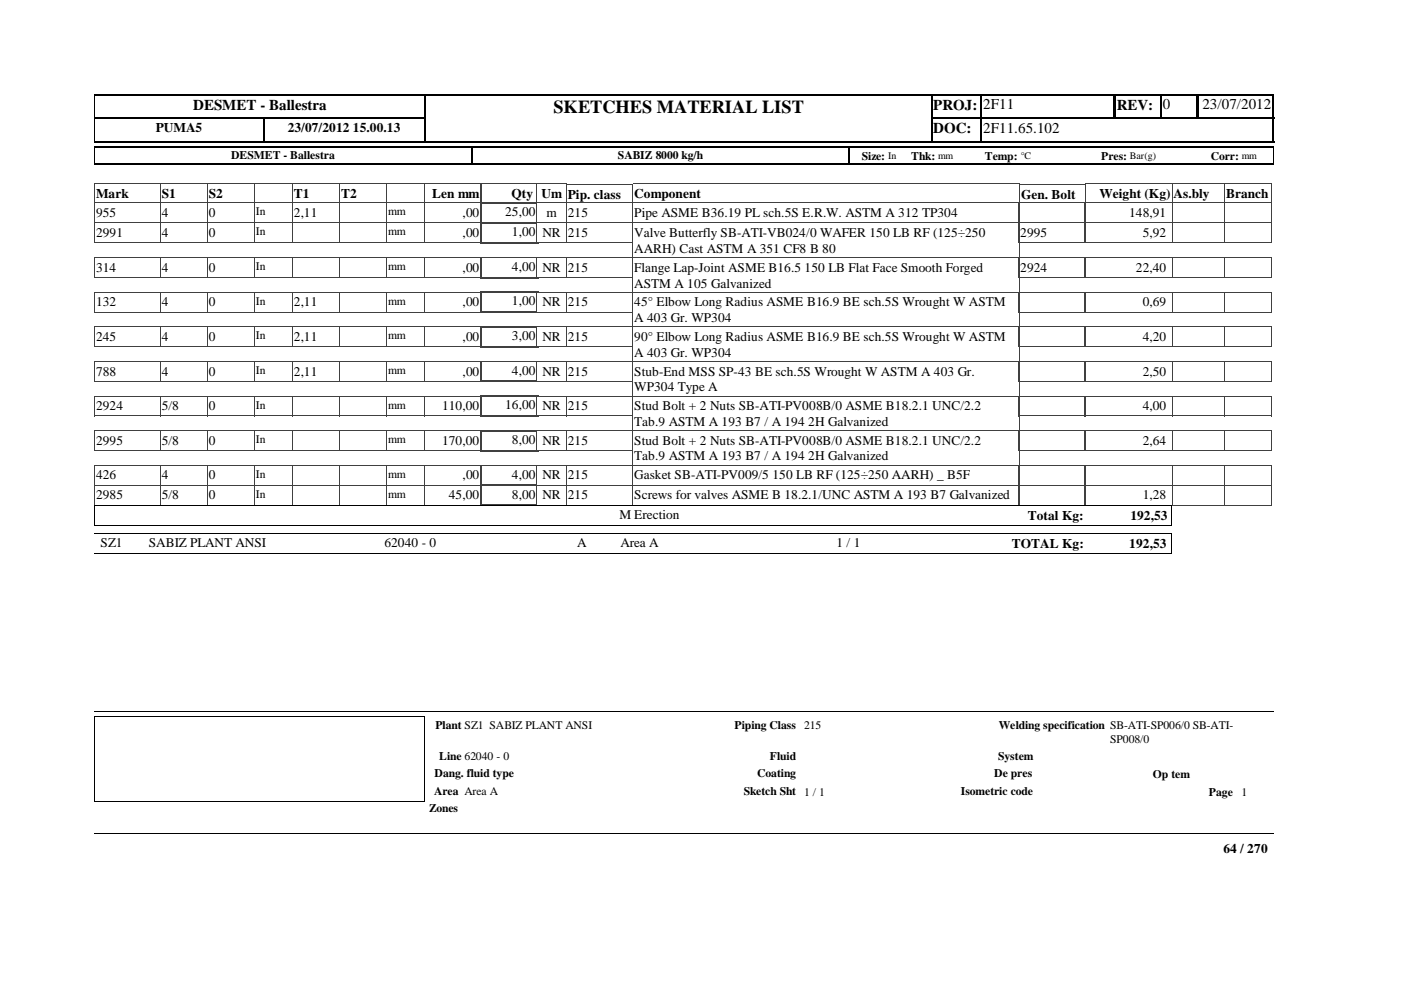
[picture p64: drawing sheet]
<svg xmlns="http://www.w3.org/2000/svg" width="297mm" height="210mm" viewBox="0 0 297 210" stroke-linecap="round" stroke-linejoin="round" font-family="sans-serif">
<defs><g id="words">
<text font-size="3.9" x="117.3" y="23.9">SKETCHES MATERIAL LIST</text>
<g font-size="3.2">
<text x="40.9" y="23.3">DESMET - Ballestra</text>
<text x="197.9" y="23.3">PROJ:</text>
<text x="208.4" y="23.2">2F11</text>
<text x="236.8" y="23.3">REV:</text>
<text x="246.5" y="23.2">0</text>
<text x="254.9" y="23.2">23/07/2012</text>
<text x="197.9" y="28.3">DOC:</text>
<text x="208.4" y="28.2">2F11.65.102</text>
</g>
<g font-size="2.8">
<text x="33" y="28">PUMA5</text>
<text x="61" y="28">23/07/2012 15.00.13</text>
<text x="20.4" y="42.1">Mark</text>
<text x="20.4" y="46">955</text>
<text x="34.3" y="46">4</text>
<text x="34.3" y="42.1">S1</text>
<text x="44.3" y="42.1">S2</text>
<text x="44.3" y="46">0</text>
<text x="62.3" y="42.1">T1</text>
<text x="62.3" y="46">2,11</text>
<text x="72.3" y="42.1">T2</text>
<text x="91.6" y="42.1">Len mm</text>
<text x="98.1" y="46">,00</text>
<text x="107.1" y="45.8">25,00</text>
<text x="108.5" y="42.1">Qty</text>
<text x="114.8" y="42.1">Um</text>
<text x="115.9" y="46">m</text>
<text x="120.4" y="42.1">Pip. class</text>
<text x="120.4" y="46">215</text>
<text x="134.5" y="42.1">Component</text>
<text x="134.5" y="46">Pipe ASME B36.19 PL sch.5S E.R.W. ASTM A 312 TP304</text>
<text x="216.5" y="42.1">Gen. Bolt</text>
<text x="233.1" y="42.1">Weight (Kg)</text>
<text x="239.4" y="46">148,91</text>
<text x="248.8" y="42.1">As.bly</text>
<text x="260" y="42.1">Branch</text>
<text x="20.4" y="50.2">2991</text>
<text x="34.3" y="50.2">4</text>
<text x="44.3" y="50.2">0</text>
<text x="98.1" y="50.2">,00</text>
<text x="108.5" y="50.1">1,00</text>
<text x="115" y="50.2">NR</text>
<text x="120.4" y="50.2">215</text>
<text x="134.5" y="50.2">Valve Butterfly SB-ATI-VB024/0 WAFER 150 LB RF (125÷250</text>
<text x="134.5" y="53.6">AARH) Cast ASTM A 351 CF8 B 80</text>
<text x="216.3" y="50.2">2995</text>
<text x="242.3" y="50.2">5,92</text>
<text x="20.4" y="57.6">314</text>
<text x="34.3" y="57.6">4</text>
<text x="44.3" y="57.6">0</text>
<text x="98.1" y="57.6">,00</text>
<text x="108.5" y="57.4">4,00</text>
<text x="115" y="57.6">NR</text>
<text x="120.4" y="57.6">215</text>
<text x="134.5" y="57.6">Flange Lap-Joint ASME B16.5 150 LB Flat Face Smooth Forged</text>
<text x="216.3" y="57.6">2924</text>
<text x="240.8" y="57.6">22,40</text>
<text x="20.4" y="64.9">132</text>
<text x="34.3" y="64.9">4</text>
<text x="44.3" y="64.9">0</text>
<text x="62.3" y="64.9">2,11</text>
<text x="98.1" y="64.9">,00</text>
<text x="108.5" y="64.8">1,00</text>
<text x="115" y="64.9">NR</text>
<text x="120.4" y="64.9">215</text>
<text x="134.5" y="61">ASTM A 105 Galvanized</text>
<text x="134.5" y="64.9">45° Elbow Long Radius ASME B16.9 BE sch.5S Wrought W ASTM</text>
<text x="242.3" y="64.9">0,69</text>
<text x="134.5" y="68.3">A 403 Gr. WP304</text>
<text x="20.4" y="72.3">245</text>
<text x="34.3" y="72.3">4</text>
<text x="44.3" y="72.3">0</text>
<text x="62.3" y="72.3">2,11</text>
<text x="98.1" y="72.3">,00</text>
<text x="108.5" y="72.1">3,00</text>
<text x="115" y="72.3">NR</text>
<text x="120.4" y="72.3">215</text>
<text x="134.5" y="72.3">90° Elbow Long Radius ASME B16.9 BE sch.5S Wrought W ASTM</text>
<text x="134.5" y="75.6">A 403 Gr. WP304</text>
<text x="242.3" y="72.3">4,20</text>
<text x="20.4" y="79.6">788</text>
<text x="34.3" y="79.6">4</text>
<text x="44.3" y="79.6">0</text>
<text x="62.3" y="79.6">2,11</text>
<text x="98.1" y="79.6">,00</text>
<text x="108.5" y="79.5">4,00</text>
<text x="115" y="79.6">NR</text>
<text x="120.4" y="79.6">215</text>
<text x="134.5" y="79.6">Stub-End MSS SP-43 BE sch.5S Wrought W ASTM A 403 Gr.</text>
<text x="134.5" y="83">WP304 Type A</text>
<text x="242.3" y="79.6">2,50</text>
<text x="20.4" y="87">2924</text>
<text x="34.3" y="87">5/8</text>
<text x="44.3" y="87">0</text>
<text x="93.7" y="87">110,00</text>
<text x="107.1" y="86.8">16,00</text>
<text x="115" y="87">NR</text>
<text x="120.4" y="87">215</text>
<text x="134.5" y="87">Stud Bolt + 2 Nuts SB-ATI-PV008B/0 ASME B18.2.1 UNC/2.2</text>
<text x="242.3" y="87">4,00</text>
<text x="20.4" y="94.3">2995</text>
<text x="34.3" y="94.3">5/8</text>
<text x="44.3" y="94.3">0</text>
<text x="93.7" y="94.3">170,00</text>
<text x="108.5" y="94.1">8,00</text>
<text x="115" y="94.3">NR</text>
<text x="120.4" y="94.3">215</text>
<text x="134.5" y="90.3">Tab.9 ASTM A 193 B7 / A 194 2H Galvanized</text>
<text x="134.5" y="94.3">Stud Bolt + 2 Nuts SB-ATI-PV008B/0 ASME B18.2.1 UNC/2.2</text>
<text x="242.3" y="94.3">2,64</text>
<text x="20.4" y="101.6">426</text>
<text x="34.3" y="101.6">4</text>
<text x="44.3" y="101.6">0</text>
<text x="98.1" y="101.6">,00</text>
<text x="108.5" y="101.5">4,00</text>
<text x="115" y="101.6">NR</text>
<text x="120.4" y="101.6">215</text>
<text x="134.5" y="97.6">Tab.9 ASTM A 193 B7 / A 194 2H Galvanized</text>
<text x="134.5" y="101.6">Gasket SB-ATI-PV009/5 150 LB RF (125÷250 AARH) _ B5F</text>
<text x="20.4" y="105.9">2985</text>
<text x="34.3" y="105.9">5/8</text>
<text x="44.3" y="105.9">0</text>
<text x="95.2" y="105.9">45,00</text>
<text x="108.5" y="105.7">8,00</text>
<text x="115" y="105.9">NR</text>
<text x="120.4" y="105.9">215</text>
<text x="134.5" y="105.9">Screws for valves ASME B 18.2.1/UNC ASTM A 193 B7 Galvanized</text>
<text x="242.3" y="105.9">1,28</text>
<text x="131.3" y="110.1">M Erection</text>
<text x="217.9" y="110.2">Total Kg:</text>
<text x="239.7" y="110.2">192,53</text>
<text x="21.3" y="116.1">SZ1</text>
<text x="31.6" y="116.1">SABIZ PLANT ANSI</text>
<text x="81.5" y="116.1">62040 - 0</text>
<text x="122.3" y="116.1">A</text>
<text x="131.5" y="116.1">Area A</text>
<text x="177.3" y="116.1">1 / 1</text>
<text x="214.5" y="116.1">TOTAL Kg:</text>
<text x="239.4" y="116.1">192,53</text>
<text x="259.4" y="180.8">64 / 270</text>
</g>
<g font-size="2.5">
<text x="49" y="33.7">DESMET - Ballestra</text>
<text x="131" y="33.7">SABIZ 8000 kg/h</text>
<text x="182.7" y="33.9">Size:</text>
<text x="193.2" y="33.9">Thk:</text>
<text x="208.8" y="33.9">Temp:</text>
<text x="233.5" y="33.9">Pres:</text>
<text x="256.7" y="33.9">Corr:</text>
<text x="54.3" y="45.7">In</text>
<text x="82.3" y="45.7">mm</text>
<text x="54.3" y="49.9">In</text>
<text x="82.3" y="49.9">mm</text>
<text x="54.3" y="57.3">In</text>
<text x="82.3" y="57.3">mm</text>
<text x="54.3" y="64.6">In</text>
<text x="82.3" y="64.6">mm</text>
<text x="54.3" y="71.9">In</text>
<text x="82.3" y="71.9">mm</text>
<text x="54.3" y="79.3">In</text>
<text x="82.3" y="79.3">mm</text>
<text x="54.3" y="86.6">In</text>
<text x="82.3" y="86.6">mm</text>
<text x="54.3" y="93.9">In</text>
<text x="82.3" y="93.9">mm</text>
<text x="54.3" y="101.3">In</text>
<text x="82.3" y="101.3">mm</text>
<text x="54.3" y="105.5">In</text>
<text x="82.3" y="105.5">mm</text>
<text x="92.3" y="154.6">Plant SZ1 SABIZ PLANT ANSI</text>
<text x="155.7" y="154.6">Piping Class 215</text>
<text x="211.7" y="154.6">Welding specification SB-ATI-SP006/0 SB-ATI-</text>
<text x="93.1" y="161.2">Line 62040 - 0</text>
<text x="163.2" y="161.2">Fluid</text>
<text x="211.6" y="161.2">System</text>
<text x="235.4" y="157.5">SP008/0</text>
<text x="92.2" y="164.8">Dang. fluid type</text>
<text x="160.5" y="164.8">Coating</text>
<text x="210.8" y="164.8">De pres</text>
<text x="244.4" y="165.1">Op tem</text>
<text x="91" y="172.3">Zones</text>
<text x="92" y="168.6">Area Area A</text>
<text x="157.7" y="168.6">Sketch Sht 1 / 1</text>
<text x="203.7" y="168.6">Isometric code</text>
<text x="256.3" y="168.7">Page</text>
<text x="263.2" y="168.7">1</text>
</g>
<g font-size="2.1">
<text x="188.3" y="33.7">In</text>
<text x="198.9" y="33.7">mm</text>
<text x="216.4" y="33.7">°C</text>
<text x="239.6" y="33.7">Bar(g)</text>
<text x="263.3" y="33.7">mm</text>
</g>
</g></defs>
<g fill="none" stroke="#404040" stroke-width=".21">
<path d="M20 39h70v4h-70zM34 39v4M44 39v4M54 39v4M62 39v4M72 39v4M82 39v4M101.9 39h12.2v4h-12.2M102 39v4M120.1 39.1h14.1M120.1 39.1v3.9h14.1M248.5 39h21.2v4h-21.2"/>
<path d="M248.5 39v4M259.6 39v4M134.2 43h81.9l.1-4h-82v4.1"/>
</g>
<path d="M113.9 39h6.2v4h-6.2z" fill="#fff"/>
<path d="M90 39h12M90 39v4M102 39v4M120.1 39v4M120.1 39h-6.3l.1 4h6.2M216.2 39.1h13.9M216.2 39.1v3.9h13.9M230 39h18.5v4h-18.5zM230.1 39.1v4M90 43h12" fill="none" stroke="#404040" stroke-width=".21"/>
<path d="M20 31.2h250M20 34.8h250M207.8 30h62.4" fill="none" stroke="#000" stroke-width=".3"/>
<g fill="none" stroke="#000" stroke-width=".34">
<path d="M90.2 20v5.2M197.4 20v10.2M208 20v10.2M236.3 20v5.2M246.1 20v5.2M253.8 20v5.2M254 20v5.2M270 20v10.2M20 25.1h70.3M20 25h70.3M55.9 24.9v5.3M100 31.1v3.9"/>
<path d="M180 31.1v3.9M197.2 25.1h73"/>
</g>
<path d="M20.1 20v10.2M20.1 31.1v3.9M269.9 31.1v3.9" fill="none" stroke="#000" stroke-width=".21"/>
<path d="M236.3 20v5.2M90.1 24.9v5.3" fill="none" stroke="#000" stroke-width=".38"/>
<path d="M20 30.1h70.3M20 20.1h70.3M197.2 30.1h10.9M197.2 20.1h73" fill="none" stroke="#000" stroke-width=".25"/>
<path d="M90.3 20.2h107.1v9.7h-107.1z" fill="#fff"/>
<path d="M90 20.1h107.7" fill="none" stroke="#000" stroke-width=".25"/>
<path d="M197.5 20v10.2" fill="none" stroke="#000" stroke-width=".34"/>
<path d="M90 30h107.7" fill="none" stroke="#000" stroke-width=".3"/>
<path d="M90.1 20v10.2" fill="none" stroke="#000" stroke-width=".38"/>
<g fill="none" stroke="#404040" stroke-width=".21">
<path d="M20 43h82M20 43v4.3h82M34 43v4.3M44 43v4.3M54 43v4.3M62 43v4.3M72 43v4.3M82 43v4.3M90 43v4.3M102 43v4.3M120.1 43h96.1M120.1 43v4.3h96.1l-.1-4.3"/>
<path d="M134.2 43v4.3M230 43h39.7M230.1 43l-.1 4.3h39.7v-4.3M248.5 43v4.3M259.6 43v4.3"/>
</g>
<path d="M101.9 43.1h12.4" fill="none" stroke="#404040" stroke-width=".3"/>
<path d="M102 42.9v4.4M114.1 42.9v4.4" fill="none" stroke="#404040" stroke-width=".34"/>
<path d="M101.9 47.2h12.4" fill="none" stroke="#404040" stroke-width=".25"/>
<path d="M113.9 43h6.2v4.2h-6.2z" fill="#fff"/>
<g fill="none" stroke="#404040" stroke-width=".21">
<path d="M20 47.3h82M20 47.2v4.3h82M34 47.2v4.3M44 47.2v4.3M54 47.2v4.3M62 47.2v4.3M72 47.2v4.3M82 47.2v4.3M90 47.2v4.3M102 47.2v4.3M113.8 43h6.3M113.9 43l-.1 4.3h155.9"/>
<path d="M120.1 43v8.5h14.1M134.2 47.2v7.4h81.9v-7.4M216 43h14M216 43v4.3M230 43v4.3M230.1 47.2l-.1 4.3h39.7v-4.3M248.5 47.2v4.3M259.6 47.2v4.3"/>
</g>
<path d="M101.9 47.3h12.4" fill="none" stroke="#404040" stroke-width=".3"/>
<path d="M102 47.2v4.5M114.1 47.2v4.5" fill="none" stroke="#404040" stroke-width=".34"/>
<path d="M101.9 51.5h12.4" fill="none" stroke="#404040" stroke-width=".38"/>
<path d="M113.9 47.2h6.2v4.3h-6.2z" fill="#fff"/>
<g fill="none" stroke="#404040" stroke-width=".21">
<path d="M20 54.6l94.3 .1M20 54.6v4.3h82M34 54.6v4.3M44 54.6v4.3M54 54.6v4.3M62 54.6v4.3M72 54.6v4.3M82 54.6v4.3M90 54.6v4.3M102 54.6v4.3M113.8 47.3h6.3M113.9 47.2l-.1 4.3h6.3"/>
<path d="M120.1 54.6h96.1M120.1 47.2v4.3M120.1 54.6v4.3h14.1M134.2 54.6v7.4h81.9v-7.4M216 47.3h14M216 47.2v4.3h14v-4.3M230 54.6h39.7M230.1 54.6l-.1 4.3h39.7v-4.3M248.5 54.6v4.3M259.6 54.6v4.3"/>
</g>
<path d="M101.9 58.8h12.4M102 54.6v4.4M114.1 54.6v4.4" fill="none" stroke="#404040" stroke-width=".34"/>
<path d="M113.9 54.6h6.2v4.2h-6.2z" fill="#fff"/>
<g fill="none" stroke="#404040" stroke-width=".21">
<path d="M113.8 54.6h6.3M113.9 54.6l-.1 4.3h6.3M120.1 54.6v4.3M216 54.6h14M216 54.6v4.3h14v-4.3M20 62h82M20 61.9v4.3h82M34 61.9v4.3M44 61.9v4.3M54 61.9v4.3M62 61.9v4.3M72 61.9v4.3"/>
<path d="M82 61.9v4.3M90 61.9v4.3M102 61.9v4.3M120.1 62h96.1M120.1 61.9v4.3h14.1M134.2 61.9v7.4h81.9v-7.4M230 62h39.7M230.1 61.9l-.1 4.3h39.7v-4.3M248.5 61.9v4.3M259.6 61.9v4.3"/>
</g>
<path d="M101.9 62h12.4" fill="none" stroke="#404040" stroke-width=".3"/>
<path d="M102 61.8v4.6M114.1 61.8v4.6" fill="none" stroke="#404040" stroke-width=".34"/>
<path d="M101.9 66.2h12.4" fill="none" stroke="#404040" stroke-width=".38"/>
<path d="M113.9 61.9h6.2v4.3h-6.2z" fill="#fff"/>
<g fill="none" stroke="#404040" stroke-width=".21">
<path d="M34 69.3v4.2M44 69.3v4.2M54 69.3v4.2M62 69.3v4.2M72 69.3v4.2M82 69.3v4.2M90 69.3v4.2M102 69.3v4.2M102 69.3h-82v4.2h82M113.8 62h6.3M113.9 61.9l-.1 4.3h6.3M120.1 61.9v4.3"/>
<path d="M134.2 76.6h82M134.2 69.3v7.3M134.2 73.5h-14.1v-4.2h96.1l-.1 7.3M216 62h14M216 61.9v4.3h14v-4.3M230 69.3h39.7v4.2h-39.7zM248.5 69.3v4.2M259.6 69.3v4.2"/>
</g>
<path d="M101.9 69.3h12.4" fill="none" stroke="#404040" stroke-width=".3"/>
<path d="M102 69.2v4.5M114.1 69.2v4.5" fill="none" stroke="#404040" stroke-width=".34"/>
<path d="M101.9 73.5h12.4" fill="none" stroke="#404040" stroke-width=".38"/>
<path d="M113.9 69.3h6.2v4.2h-6.2z" fill="#fff"/>
<g fill="none" stroke="#404040" stroke-width=".21">
<path d="M34 76.6v4.3M44 76.6v4.3M54 76.6v4.3M62 76.6v4.3M72 76.6v4.3M82 76.6v4.3M90 76.6v4.3M101.9 76.7h12.4M102 76.6v4.3M102 76.6h-82v4.3h82M120.1 69.3v4.2M120.1 69.3h-6.3l.1 4.2h6.2"/>
<path d="M134.2 76.6v7.4M216 69.3h14v4.2h-14zM230 76.6h39.7v4.3h-39.7zM248.5 76.6v4.3M259.6 76.6v4.3M134.2 84h82M134.2 80.9h-14.1v-4.3h96.1l-.1 7.4"/>
</g>
<path d="M102 76.6v4.4M114.1 76.6v4.4M101.9 80.9h12.4" fill="none" stroke="#404040" stroke-width=".34"/>
<path d="M113.9 76.6h6.2v4.3h-6.2z" fill="#fff"/>
<g fill="none" stroke="#404040" stroke-width=".21">
<path d="M120.1 76.6v4.3M120.1 76.6h-6.3l.1 4.3h6.2M216 76.6h14v4.3h-14zM34 83.9v4.3M44 83.9v4.3M54 83.9v4.3M62 83.9v4.3M72 83.9v4.3M82 83.9v4.3M90 83.9v4.3M102 83.9v4.3M102 84h-82v4.2h82"/>
<path d="M134.2 91.3h82M134.2 83.9v7.4M134.2 88.2h-14.1v-4.3l96.1 .1-.1 7.3M230 84h39.7v4.2h-39.7zM248.5 83.9v4.3M259.6 83.9v4.3"/>
</g>
<path d="M101.9 84h12.4" fill="none" stroke="#404040" stroke-width=".3"/>
<path d="M102 83.9v4.5M114.1 83.9v4.5" fill="none" stroke="#404040" stroke-width=".34"/>
<path d="M101.9 88.2h12.4" fill="none" stroke="#404040" stroke-width=".38"/>
<path d="M113.9 83.9h6.2v4.3h-6.2z" fill="#fff"/>
<g fill="none" stroke="#404040" stroke-width=".21">
<path d="M20 95.5h82M34 91.3v4.2M44 91.3v4.2M54 91.3v4.2M62 91.3v4.2M72 91.3v4.2M82 91.3v4.2M90 91.3v4.2M102 91.3v4.2M102 91.3h-82v4.2M120.1 95.5h14.1M120.1 83.9v4.3"/>
<path d="M120.1 84h-6.3l.1 4.2h6.2M134.2 91.3v7.3h81.9l.1-7.3h-96.1v4.2M216 84h14v4.2h-14zM230 95.5h39.7M230.1 95.5l-.1-4.2h39.7v4.2M248.5 91.3v4.2M259.6 91.3v4.2"/>
</g>
<path d="M101.9 91.3h12.4" fill="none" stroke="#404040" stroke-width=".3"/>
<path d="M102 91.2v4.5M114.1 91.2v4.5" fill="none" stroke="#404040" stroke-width=".34"/>
<path d="M101.9 95.5h12.4" fill="none" stroke="#404040" stroke-width=".38"/>
<path d="M113.9 91.3h6.2v4.2h-6.2z" fill="#fff"/>
<g fill="none" stroke="#404040" stroke-width=".21">
<path d="M34 98.6v4.3M44 98.6v4.3M54 98.6v4.3M62 98.6v4.3M72 98.6v4.3M82 98.6v4.3M90 98.6v4.3M101.9 98.7h12.4M102 98.6v4.3M102 98.7h-82v4.2M113.8 95.5h6.3M120.1 91.3v4.2"/>
<path d="M120.1 91.3h-6.3l.1 4.2M134.2 98.6v4.3M216 95.5h14M216 95.5v-4.2h14v4.2M248.5 98.6v4.3M259.6 98.6v4.3M20 102.9h82M120.1 102.9h96.1M120.1 102.9v-4.3l96.1 .1-.1 4.2M230 102.9h39.7M230.1 102.9l-.1-4.2h39.7v4.2"/>
</g>
<path d="M102 98.6v4.4M114.1 98.6v4.4" fill="none" stroke="#404040" stroke-width=".34"/>
<path d="M101.9 102.8h12.4" fill="none" stroke="#404040" stroke-width=".25"/>
<path d="M113.9 98.6h6.2v4.3h-6.2z" fill="#fff"/>
<g fill="none" stroke="#404040" stroke-width=".21">
<path d="M120.1 98.6v8.5h96.1l-.1-4.2M120.1 98.7h-6.3l.1 4.2M34 102.9v4.2M44 102.9v4.2M54 102.9v4.2M62 102.9v4.2M72 102.9v4.2M82 102.9v4.2M90 102.9v4.2M101.9 102.9h12.4M102 102.9v4.2M102 102.9h-82v4.2h82"/>
<path d="M134.2 102.9v4.2M216 102.9v-4.2h14v4.2M230.1 102.9l-.1 4.2h39.7v-4.2h-155.9M248.5 102.9v4.2M259.6 102.9v4.2"/>
</g>
<path d="M102 102.8v4.4M114.1 102.8v4.4" fill="none" stroke="#404040" stroke-width=".34"/>
<path d="M101.9 107.1h12.4" fill="none" stroke="#404040" stroke-width=".25"/>
<path d="M113.9 102.9h6.2v4.2h-6.2z" fill="#fff"/>
<path d="M120.1 102.9v4.2M120.1 102.9h-6.3l.1 4.2h6.2M216 102.9h14v4.2h-14z" fill="none" stroke="#404040" stroke-width=".21"/>
<path d="M248.3 107.1v4.3M248.4 107.1h-228.4v4.3h228.4" fill="none" stroke="#000" stroke-width=".21"/>
<path d="M189 113.1h23.8v4.2h-23.8z" fill="#fff"/>
<path d="M20 113.1h228.4M20 117.3h228.4M248.3 113.1v4.2M20 150.9h250M20 176.7h250" fill="none" stroke="#000" stroke-width=".21"/>
<path d="M20.1 151.9h69.9v17.9h-69.9z" fill="#fff"/>
<path d="M90.1 151.8v18.1M90.1 151.9h-70.1v18h70.1" fill="none" stroke="#000" stroke-width=".21"/>
<use href="#words"/>
</svg>
